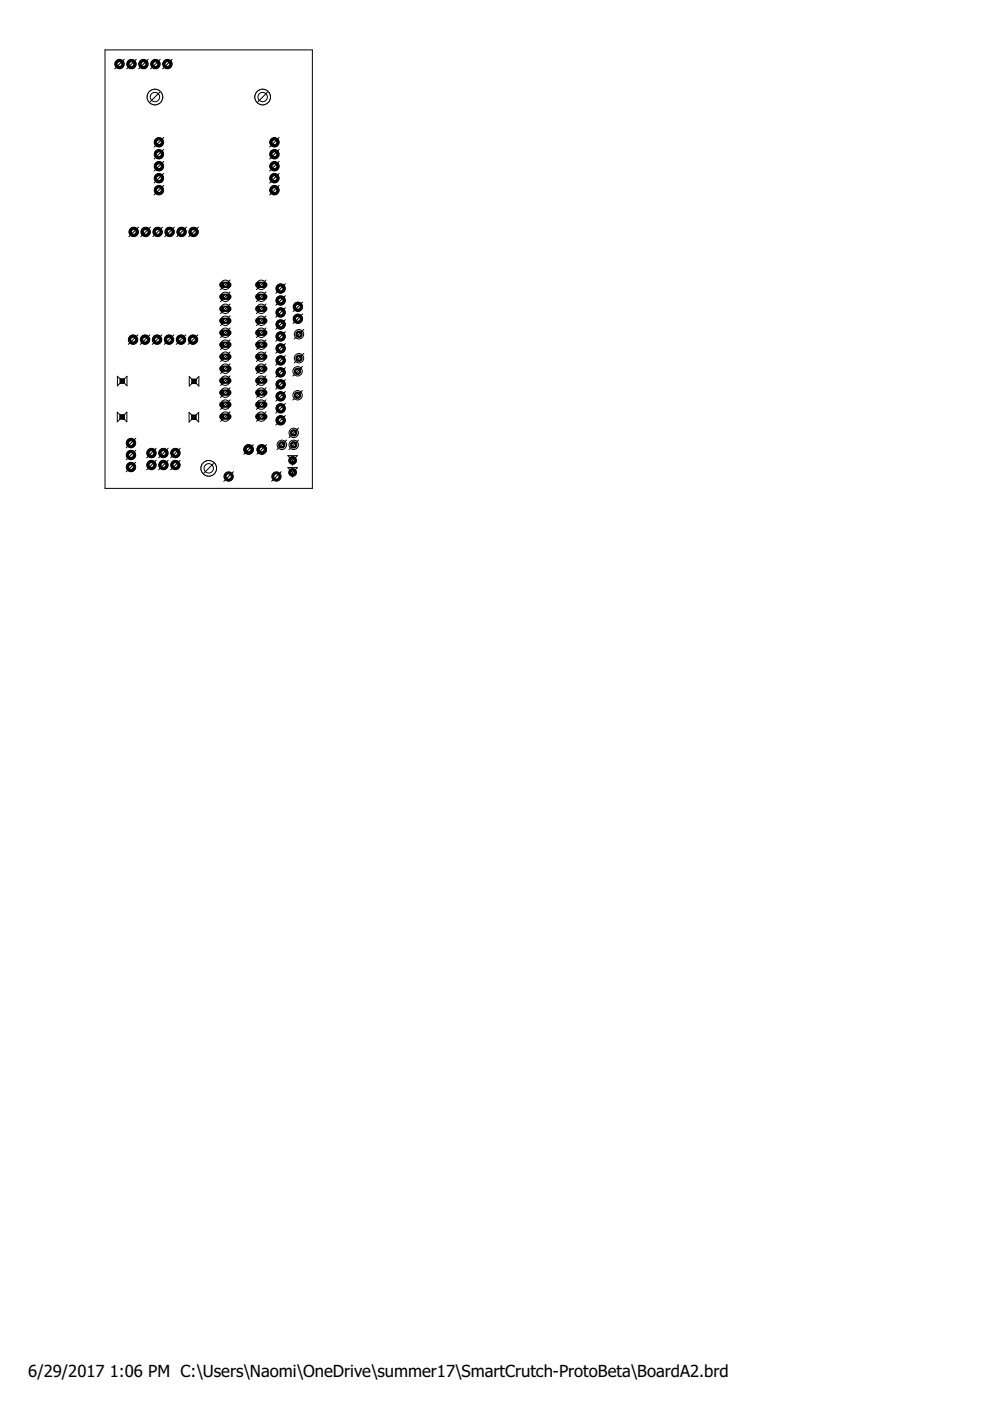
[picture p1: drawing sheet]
<svg xmlns="http://www.w3.org/2000/svg" width="210mm" height="297mm" viewBox="0 0 210 297" stroke-linecap="round" stroke-linejoin="round" font-family="sans-serif">
<defs><g id="words">
<g font-size="3.5">
<text x="6" y="291.8">6/29/2017</text>
<text x="23.3" y="291.8">1:06 PM C:\Users\Naomi\OneDrive\summer17\SmartCrutch-ProtoBeta\BoardA2.brd</text>
</g>
</g></defs>
<circle cx="52.7" cy="95.3" r="1.02" fill="#000" stroke="#000" stroke-width=".21"/>
<circle cx="52.7" cy="95.3" r=".51" fill="#fff" stroke="#000" stroke-width=".21"/>
<circle cx="55.5" cy="95.3" r="1.02" fill="#000" stroke="#000" stroke-width=".21"/>
<circle cx="55.5" cy="95.3" r=".51" fill="#fff" stroke="#000" stroke-width=".21"/>
<path d="M47.1 60.4h1.3" fill="none" stroke="#000" stroke-width="1.3"/>
<circle cx="47.8" cy="60.4" r=".4" fill="#fff" stroke="#000" stroke-width=".21"/>
<path d="M47.1 62.9h1.3" fill="none" stroke="#000" stroke-width="1.3"/>
<circle cx="47.8" cy="62.9" r=".4" fill="#fff" stroke="#000" stroke-width=".21"/>
<path d="M47.1 65.5h1.3" fill="none" stroke="#000" stroke-width="1.3"/>
<circle cx="47.8" cy="65.5" r=".4" fill="#fff" stroke="#000" stroke-width=".21"/>
<path d="M47.1 68h1.3" fill="none" stroke="#000" stroke-width="1.3"/>
<circle cx="47.8" cy="68" r=".4" fill="#fff" stroke="#000" stroke-width=".21"/>
<path d="M47.1 70.5h1.3" fill="none" stroke="#000" stroke-width="1.3"/>
<circle cx="47.8" cy="70.5" r=".4" fill="#fff" stroke="#000" stroke-width=".21"/>
<path d="M47.1 73.1h1.3" fill="none" stroke="#000" stroke-width="1.3"/>
<circle cx="47.8" cy="73.1" r=".4" fill="#fff" stroke="#000" stroke-width=".21"/>
<path d="M47.1 75.6h1.3" fill="none" stroke="#000" stroke-width="1.3"/>
<circle cx="47.8" cy="75.6" r=".4" fill="#fff" stroke="#000" stroke-width=".21"/>
<path d="M47.1 78.2h1.3" fill="none" stroke="#000" stroke-width="1.3"/>
<circle cx="47.8" cy="78.2" r=".4" fill="#fff" stroke="#000" stroke-width=".21"/>
<path d="M47.1 80.7h1.3" fill="none" stroke="#000" stroke-width="1.3"/>
<circle cx="47.8" cy="80.7" r=".4" fill="#fff" stroke="#000" stroke-width=".21"/>
<path d="M47.1 83.2h1.3" fill="none" stroke="#000" stroke-width="1.3"/>
<circle cx="47.8" cy="83.2" r=".4" fill="#fff" stroke="#000" stroke-width=".21"/>
<path d="M47.1 85.8h1.3" fill="none" stroke="#000" stroke-width="1.3"/>
<circle cx="47.8" cy="85.8" r=".4" fill="#fff" stroke="#000" stroke-width=".21"/>
<path d="M47.1 88.3h1.3" fill="none" stroke="#000" stroke-width="1.3"/>
<circle cx="47.8" cy="88.3" r=".4" fill="#fff" stroke="#000" stroke-width=".21"/>
<path d="M54.7 88.3h1.3" fill="none" stroke="#000" stroke-width="1.3"/>
<circle cx="55.4" cy="88.3" r=".4" fill="#fff" stroke="#000" stroke-width=".21"/>
<path d="M54.7 85.8h1.3" fill="none" stroke="#000" stroke-width="1.3"/>
<circle cx="55.4" cy="85.8" r=".4" fill="#fff" stroke="#000" stroke-width=".21"/>
<path d="M54.7 83.2h1.3" fill="none" stroke="#000" stroke-width="1.3"/>
<circle cx="55.4" cy="83.2" r=".4" fill="#fff" stroke="#000" stroke-width=".21"/>
<path d="M54.7 80.7h1.3" fill="none" stroke="#000" stroke-width="1.3"/>
<circle cx="55.4" cy="80.7" r=".4" fill="#fff" stroke="#000" stroke-width=".21"/>
<path d="M54.7 78.2h1.3" fill="none" stroke="#000" stroke-width="1.3"/>
<circle cx="55.4" cy="78.2" r=".4" fill="#fff" stroke="#000" stroke-width=".21"/>
<path d="M54.7 75.6h1.3" fill="none" stroke="#000" stroke-width="1.3"/>
<circle cx="55.4" cy="75.6" r=".4" fill="#fff" stroke="#000" stroke-width=".21"/>
<path d="M54.7 73.1h1.3" fill="none" stroke="#000" stroke-width="1.3"/>
<circle cx="55.4" cy="73.1" r=".4" fill="#fff" stroke="#000" stroke-width=".21"/>
<path d="M54.7 70.5h1.3" fill="none" stroke="#000" stroke-width="1.3"/>
<circle cx="55.4" cy="70.5" r=".4" fill="#fff" stroke="#000" stroke-width=".21"/>
<path d="M54.7 68h1.3" fill="none" stroke="#000" stroke-width="1.3"/>
<circle cx="55.4" cy="68" r=".4" fill="#fff" stroke="#000" stroke-width=".21"/>
<path d="M54.7 65.5h1.3" fill="none" stroke="#000" stroke-width="1.3"/>
<circle cx="55.4" cy="65.5" r=".4" fill="#fff" stroke="#000" stroke-width=".21"/>
<path d="M54.7 62.9h1.3" fill="none" stroke="#000" stroke-width="1.3"/>
<circle cx="55.4" cy="62.9" r=".4" fill="#fff" stroke="#000" stroke-width=".21"/>
<path d="M54.7 60.4h1.3" fill="none" stroke="#000" stroke-width="1.3"/>
<circle cx="55.4" cy="60.4" r=".4" fill="#fff" stroke="#000" stroke-width=".21"/>
<circle cx="32.1" cy="98.6" r=".93" fill="#000" stroke="#000" stroke-width=".21"/>
<circle cx="32.1" cy="98.6" r=".51" fill="#fff" stroke="#000" stroke-width=".21"/>
<circle cx="32.1" cy="96.1" r=".93" fill="#000" stroke="#000" stroke-width=".21"/>
<circle cx="32.1" cy="96.1" r=".51" fill="#fff" stroke="#000" stroke-width=".21"/>
<circle cx="34.6" cy="98.6" r=".93" fill="#000" stroke="#000" stroke-width=".21"/>
<circle cx="34.6" cy="98.6" r=".51" fill="#fff" stroke="#000" stroke-width=".21"/>
<circle cx="34.6" cy="96.1" r=".93" fill="#000" stroke="#000" stroke-width=".21"/>
<circle cx="34.6" cy="96.1" r=".51" fill="#fff" stroke="#000" stroke-width=".21"/>
<circle cx="37.2" cy="98.6" r=".93" fill="#000" stroke="#000" stroke-width=".21"/>
<circle cx="37.2" cy="98.6" r=".51" fill="#fff" stroke="#000" stroke-width=".21"/>
<circle cx="37.2" cy="96.1" r=".93" fill="#000" stroke="#000" stroke-width=".21"/>
<circle cx="37.2" cy="96.1" r=".51" fill="#fff" stroke="#000" stroke-width=".21"/>
<path d="M25.4 80.3h1v1h-1z" fill="#000" stroke="#000" stroke-width=".21"/>
<circle cx="25.9" cy="80.8" r=".23" fill="#fff" stroke="#000" stroke-width=".21"/>
<path d="M25.4 87.9h1v1h-1z" fill="#000" stroke="#000" stroke-width=".21"/>
<circle cx="25.9" cy="88.4" r=".23" fill="#fff" stroke="#000" stroke-width=".21"/>
<path d="M40.6 88h1v.9h-1z" fill="#000" stroke="#000" stroke-width=".21"/>
<circle cx="41.1" cy="88.5" r=".23" fill="#fff" stroke="#000" stroke-width=".21"/>
<path d="M40.7 80.4h.9v.9h-.9z" fill="#000" stroke="#000" stroke-width=".21"/>
<circle cx="41.1" cy="80.8" r=".23" fill="#fff" stroke="#000" stroke-width=".21"/>
<circle cx="28.3" cy="49.2" r=".93" fill="#000" stroke="#000" stroke-width=".21"/>
<circle cx="28.3" cy="49.2" r=".51" fill="#fff" stroke="#000" stroke-width=".21"/>
<circle cx="30.9" cy="49.2" r=".93" fill="#000" stroke="#000" stroke-width=".21"/>
<circle cx="30.9" cy="49.2" r=".51" fill="#fff" stroke="#000" stroke-width=".21"/>
<circle cx="33.4" cy="49.2" r=".93" fill="#000" stroke="#000" stroke-width=".21"/>
<circle cx="33.4" cy="49.2" r=".51" fill="#fff" stroke="#000" stroke-width=".21"/>
<circle cx="36" cy="49.2" r=".93" fill="#000" stroke="#000" stroke-width=".21"/>
<circle cx="36" cy="49.2" r=".51" fill="#fff" stroke="#000" stroke-width=".21"/>
<circle cx="38.5" cy="49.2" r=".93" fill="#000" stroke="#000" stroke-width=".21"/>
<circle cx="38.5" cy="49.2" r=".51" fill="#fff" stroke="#000" stroke-width=".21"/>
<circle cx="41" cy="49.2" r=".93" fill="#000" stroke="#000" stroke-width=".21"/>
<circle cx="41" cy="49.2" r=".51" fill="#fff" stroke="#000" stroke-width=".21"/>
<circle cx="28.2" cy="72" r=".93" fill="#000" stroke="#000" stroke-width=".21"/>
<circle cx="28.2" cy="72" r=".51" fill="#fff" stroke="#000" stroke-width=".21"/>
<circle cx="30.8" cy="72" r=".93" fill="#000" stroke="#000" stroke-width=".21"/>
<circle cx="30.8" cy="72" r=".51" fill="#fff" stroke="#000" stroke-width=".21"/>
<circle cx="33.3" cy="72" r=".93" fill="#000" stroke="#000" stroke-width=".21"/>
<circle cx="33.3" cy="72" r=".51" fill="#fff" stroke="#000" stroke-width=".21"/>
<circle cx="35.8" cy="72" r=".93" fill="#000" stroke="#000" stroke-width=".21"/>
<circle cx="35.8" cy="72" r=".51" fill="#fff" stroke="#000" stroke-width=".21"/>
<circle cx="38.4" cy="72" r=".93" fill="#000" stroke="#000" stroke-width=".21"/>
<circle cx="38.4" cy="72" r=".51" fill="#fff" stroke="#000" stroke-width=".21"/>
<circle cx="40.9" cy="72" r=".93" fill="#000" stroke="#000" stroke-width=".21"/>
<circle cx="40.9" cy="72" r=".51" fill="#fff" stroke="#000" stroke-width=".21"/>
<circle cx="58.2" cy="30.2" r=".93" fill="#000" stroke="#000" stroke-width=".21"/>
<circle cx="58.2" cy="30.2" r=".51" fill="#fff" stroke="#000" stroke-width=".21"/>
<circle cx="58.2" cy="32.7" r=".93" fill="#000" stroke="#000" stroke-width=".21"/>
<circle cx="58.2" cy="32.7" r=".51" fill="#fff" stroke="#000" stroke-width=".21"/>
<circle cx="58.2" cy="35.2" r=".93" fill="#000" stroke="#000" stroke-width=".21"/>
<circle cx="58.2" cy="35.2" r=".51" fill="#fff" stroke="#000" stroke-width=".21"/>
<circle cx="58.2" cy="37.8" r=".93" fill="#000" stroke="#000" stroke-width=".21"/>
<circle cx="58.2" cy="37.8" r=".51" fill="#fff" stroke="#000" stroke-width=".21"/>
<circle cx="58.2" cy="40.3" r=".93" fill="#000" stroke="#000" stroke-width=".21"/>
<circle cx="58.2" cy="40.3" r=".51" fill="#fff" stroke="#000" stroke-width=".21"/>
<circle cx="33.7" cy="30.2" r=".93" fill="#000" stroke="#000" stroke-width=".21"/>
<circle cx="33.7" cy="30.2" r=".51" fill="#fff" stroke="#000" stroke-width=".21"/>
<circle cx="33.7" cy="32.7" r=".93" fill="#000" stroke="#000" stroke-width=".21"/>
<circle cx="33.7" cy="32.7" r=".51" fill="#fff" stroke="#000" stroke-width=".21"/>
<circle cx="33.7" cy="35.2" r=".93" fill="#000" stroke="#000" stroke-width=".21"/>
<circle cx="33.7" cy="35.2" r=".51" fill="#fff" stroke="#000" stroke-width=".21"/>
<circle cx="33.7" cy="37.8" r=".93" fill="#000" stroke="#000" stroke-width=".21"/>
<circle cx="33.7" cy="37.8" r=".51" fill="#fff" stroke="#000" stroke-width=".21"/>
<circle cx="33.7" cy="40.3" r=".93" fill="#000" stroke="#000" stroke-width=".21"/>
<circle cx="33.7" cy="40.3" r=".51" fill="#fff" stroke="#000" stroke-width=".21"/>
<circle cx="59.5" cy="61.2" r=".93" fill="#000" stroke="#000" stroke-width=".21"/>
<circle cx="59.5" cy="61.2" r=".51" fill="#fff" stroke="#000" stroke-width=".21"/>
<circle cx="59.5" cy="63.7" r=".93" fill="#000" stroke="#000" stroke-width=".21"/>
<circle cx="59.5" cy="63.7" r=".51" fill="#fff" stroke="#000" stroke-width=".21"/>
<circle cx="59.5" cy="66.3" r=".93" fill="#000" stroke="#000" stroke-width=".21"/>
<circle cx="59.5" cy="66.3" r=".51" fill="#fff" stroke="#000" stroke-width=".21"/>
<circle cx="59.5" cy="68.8" r=".93" fill="#000" stroke="#000" stroke-width=".21"/>
<circle cx="59.5" cy="68.8" r=".51" fill="#fff" stroke="#000" stroke-width=".21"/>
<circle cx="59.5" cy="71.3" r=".93" fill="#000" stroke="#000" stroke-width=".21"/>
<circle cx="59.5" cy="71.3" r=".51" fill="#fff" stroke="#000" stroke-width=".21"/>
<circle cx="59.5" cy="73.9" r=".93" fill="#000" stroke="#000" stroke-width=".21"/>
<circle cx="59.5" cy="73.9" r=".51" fill="#fff" stroke="#000" stroke-width=".21"/>
<circle cx="59.5" cy="76.4" r=".93" fill="#000" stroke="#000" stroke-width=".21"/>
<circle cx="59.5" cy="76.4" r=".51" fill="#fff" stroke="#000" stroke-width=".21"/>
<circle cx="59.5" cy="79" r=".93" fill="#000" stroke="#000" stroke-width=".21"/>
<circle cx="59.5" cy="79" r=".51" fill="#fff" stroke="#000" stroke-width=".21"/>
<circle cx="59.5" cy="81.5" r=".93" fill="#000" stroke="#000" stroke-width=".21"/>
<circle cx="59.5" cy="81.5" r=".51" fill="#fff" stroke="#000" stroke-width=".21"/>
<circle cx="59.5" cy="84" r=".93" fill="#000" stroke="#000" stroke-width=".21"/>
<circle cx="59.5" cy="84" r=".51" fill="#fff" stroke="#000" stroke-width=".21"/>
<circle cx="59.5" cy="86.6" r=".93" fill="#000" stroke="#000" stroke-width=".21"/>
<circle cx="59.5" cy="86.6" r=".51" fill="#fff" stroke="#000" stroke-width=".21"/>
<circle cx="59.5" cy="89.1" r=".93" fill="#000" stroke="#000" stroke-width=".21"/>
<circle cx="59.5" cy="89.1" r=".51" fill="#fff" stroke="#000" stroke-width=".21"/>
<circle cx="27.8" cy="99" r=".93" fill="#000" stroke="#000" stroke-width=".21"/>
<circle cx="27.8" cy="99" r=".51" fill="#fff" stroke="#000" stroke-width=".21"/>
<circle cx="27.8" cy="96.5" r=".93" fill="#000" stroke="#000" stroke-width=".21"/>
<circle cx="27.8" cy="96.5" r=".51" fill="#fff" stroke="#000" stroke-width=".21"/>
<circle cx="27.8" cy="93.9" r=".93" fill="#000" stroke="#000" stroke-width=".21"/>
<circle cx="27.8" cy="93.9" r=".51" fill="#fff" stroke="#000" stroke-width=".21"/>
<circle cx="63.4" cy="70.9" r=".71" fill="#000" stroke="#000" stroke-width=".21"/>
<circle cx="63.4" cy="70.9" r=".4" fill="#fff" stroke="#000" stroke-width=".21"/>
<circle cx="63.4" cy="75.9" r=".71" fill="#000" stroke="#000" stroke-width=".21"/>
<circle cx="63.4" cy="75.9" r=".4" fill="#fff" stroke="#000" stroke-width=".21"/>
<circle cx="63.1" cy="83.8" r=".71" fill="#000" stroke="#000" stroke-width=".21"/>
<circle cx="63.1" cy="83.8" r=".4" fill="#fff" stroke="#000" stroke-width=".21"/>
<circle cx="63.1" cy="78.7" r=".71" fill="#000" stroke="#000" stroke-width=".21"/>
<circle cx="63.1" cy="78.7" r=".4" fill="#fff" stroke="#000" stroke-width=".21"/>
<circle cx="59.8" cy="94.3" r=".71" fill="#000" stroke="#000" stroke-width=".21"/>
<circle cx="59.8" cy="94.3" r=".4" fill="#fff" stroke="#000" stroke-width=".21"/>
<circle cx="62.3" cy="94.3" r=".71" fill="#000" stroke="#000" stroke-width=".21"/>
<circle cx="62.3" cy="94.3" r=".4" fill="#fff" stroke="#000" stroke-width=".21"/>
<circle cx="62.3" cy="91.8" r=".71" fill="#000" stroke="#000" stroke-width=".21"/>
<circle cx="62.3" cy="91.8" r=".4" fill="#fff" stroke="#000" stroke-width=".21"/>
<circle cx="58.6" cy="101" r=".85" fill="#000" stroke="#000" stroke-width=".21"/>
<circle cx="58.6" cy="101" r=".55" fill="#fff" stroke="#000" stroke-width=".21"/>
<circle cx="48.5" cy="101" r=".85" fill="#000" stroke="#000" stroke-width=".21"/>
<circle cx="48.5" cy="101" r=".55" fill="#fff" stroke="#000" stroke-width=".21"/>
<circle cx="62" cy="100.2" r=".83" fill="#000" stroke="#000" stroke-width=".21"/>
<circle cx="62" cy="100.2" r=".36" fill="#fff" stroke="#000" stroke-width=".21"/>
<circle cx="62" cy="97.6" r=".83" fill="#000" stroke="#000" stroke-width=".21"/>
<circle cx="62" cy="97.6" r=".36" fill="#fff" stroke="#000" stroke-width=".21"/>
<circle cx="63.2" cy="67.6" r=".93" fill="#000" stroke="#000" stroke-width=".21"/>
<circle cx="63.2" cy="67.6" r=".51" fill="#fff" stroke="#000" stroke-width=".21"/>
<circle cx="63.2" cy="65" r=".93" fill="#000" stroke="#000" stroke-width=".21"/>
<circle cx="63.2" cy="65" r=".51" fill="#fff" stroke="#000" stroke-width=".21"/>
<circle cx="35.5" cy="13.6" r=".93" fill="#000" stroke="#000" stroke-width=".21"/>
<circle cx="35.5" cy="13.6" r=".51" fill="#fff" stroke="#000" stroke-width=".21"/>
<circle cx="33" cy="13.6" r=".93" fill="#000" stroke="#000" stroke-width=".21"/>
<circle cx="33" cy="13.6" r=".51" fill="#fff" stroke="#000" stroke-width=".21"/>
<circle cx="30.4" cy="13.6" r=".93" fill="#000" stroke="#000" stroke-width=".21"/>
<circle cx="30.4" cy="13.6" r=".51" fill="#fff" stroke="#000" stroke-width=".21"/>
<circle cx="27.9" cy="13.6" r=".93" fill="#000" stroke="#000" stroke-width=".21"/>
<circle cx="27.9" cy="13.6" r=".51" fill="#fff" stroke="#000" stroke-width=".21"/>
<circle cx="25.3" cy="13.6" r=".93" fill="#000" stroke="#000" stroke-width=".21"/>
<circle cx="25.3" cy="13.6" r=".51" fill="#fff" stroke="#000" stroke-width=".21"/>
<g fill="none" stroke="#000" stroke-width=".21">
<path d="M22.3 10.6h43.9v92.9h-43.9z"/>
<circle cx="44.3" cy="99.3" r="1.65"/>
</g>
<circle cx="44.3" cy="99.3" r="1.65" fill="#fff" stroke="#000" stroke-width=".21"/>
<circle cx="55.7" cy="20.6" r="1.65" fill="none" stroke="#000" stroke-width=".21"/>
<circle cx="55.7" cy="20.6" r="1.65" fill="#fff" stroke="#000" stroke-width=".21"/>
<circle cx="32.9" cy="20.6" r="1.65" fill="none" stroke="#000" stroke-width=".21"/>
<circle cx="32.9" cy="20.6" r="1.65" fill="#fff" stroke="#000" stroke-width=".21"/>
<g fill="none" stroke="#000" stroke-width=".21">
<path d="M26.4 12.6l-2.1 2M28.9 12.6l-2 2M31.4 12.6l-2 2M33.9 19.6l-2.1 2M34 12.6l-2.1 2M36.5 12.6l-2 2M56.7 19.6l-2 2M34.7 29.1l-2 2.1M34.7 31.7l-2 2M34.7 34.2l-2 2.1M34.7 36.8l-2 2M34.7 39.3l-2 2"/>
<path d="M59.2 29.1l-2 2.1M59.2 31.7l-2 2M59.2 34.2l-2 2.1M59.2 36.8l-2 2M59.2 39.3l-2 2M29.4 48.2l-2.1 2M31.9 48.2l-2 2M34.4 48.2l-2 2M37 48.2l-2.1 2M39.5 48.2l-2 2M42.1 48.2l-2.1 2M48.8 59.4l-2 2"/>
<path d="M56.4 59.4l-2 2M24.9 79.8l2 2v-2l-2 2zM29.2 71l-2 2M31.8 71l-2.1 2M34.3 71l-2 2M36.9 71l-2.1 2M39.4 71l-2 2M40.1 79.8v2.1l2.1-2.1v2.1zM41.9 71l-2 2M48.8 61.9l-2 2M48.8 64.5l-2 2M48.8 67l-2 2"/>
<path d="M48.8 69.5l-2 2.1M48.8 72.1l-2 2M48.8 74.6l-2 2M48.8 77.2l-2 2M48.8 79.7l-2 2M56.4 61.9l-2 2M56.4 64.5l-2 2M56.4 67l-2 2M56.4 69.5l-2 2.1M56.4 72.1l-2 2M56.4 74.6l-2 2M56.4 77.2l-2 2"/>
<path d="M56.4 79.7l-2 2M60.5 60.2l-2 2M60.5 62.7l-2 2M60.5 65.2l-2 2.1M60.5 67.8l-2 2M60.5 70.3l-2 2M60.5 72.9l-2 2M60.5 75.4l-2 2M60.5 77.9l-2 2.1M64.1 77.7l-2 2M64.2 64l-2.1 2.1M64.2 66.6l-2.1 2"/>
<path d="M64.4 69.8l-2 2.1M64.4 74.9l-2 2.1M24.9 87.4v2l2-2v2zM28.8 98l-2 2M28.8 95.5l-2 2M28.8 92.9l-2 2.1M33.1 97.6l-2 2M33.1 95l-2 2.1M35.7 95l-2.1 2.1M35.7 97.6l-2.1 2M38.2 95l-2 2.1M38.2 97.6l-2 2"/>
<path d="M40.1 87.4l2 2.1v-2.1l-2 2.1zM45.3 98.3l-2.1 2M48.8 82.2l-2 2.1M48.8 84.8l-2 2M48.8 87.3l-2 2M53.7 94.3l-2 2M56.4 87.3l-2 2M56.4 84.8l-2 2M56.4 82.2l-2 2.1M56.5 94.3l-2 2M60.5 80.5l-2 2M60.5 83l-2 2"/>
<path d="M60.5 85.6l-2 2M60.5 88.1l-2 2M60.8 93.3l-2.1 2M61 96.6h2.1l-1.1 1zM61 99.1h2.1l-1.1 1.1zM62 97.6v1M63.3 93.3l-2 2M63.3 90.8l-2 2M64.1 82.8l-2 2M49.5 100l-2 2M59.6 100l-2 2M62 100.2v1"/>
<circle cx="25.3" cy="13.6" r=".99"/>
<circle cx="27.9" cy="13.6" r=".99"/>
<circle cx="30.4" cy="13.6" r=".99"/>
<circle cx="33" cy="13.6" r=".99"/>
<circle cx="35.5" cy="13.6" r=".99"/>
<circle cx="32.9" cy="20.6" r=".99"/>
<circle cx="33.7" cy="35.2" r=".99"/>
<circle cx="33.7" cy="32.7" r=".99"/>
<circle cx="33.7" cy="30.2" r=".99"/>
<circle cx="33.7" cy="37.8" r=".99"/>
<circle cx="55.7" cy="20.6" r=".99"/>
<circle cx="58.2" cy="35.2" r=".99"/>
<circle cx="58.2" cy="37.8" r=".99"/>
<circle cx="58.2" cy="30.2" r=".99"/>
<circle cx="58.2" cy="32.7" r=".99"/>
<circle cx="28.3" cy="49.2" r=".99"/>
<circle cx="30.9" cy="49.2" r=".99"/>
<circle cx="33.4" cy="49.2" r=".99"/>
<circle cx="33.7" cy="40.3" r=".99"/>
<circle cx="36" cy="49.2" r=".99"/>
<circle cx="38.5" cy="49.2" r=".99"/>
<circle cx="41" cy="49.2" r=".99"/>
<circle cx="58.2" cy="40.3" r=".99"/>
<circle cx="28.2" cy="72" r=".99"/>
<circle cx="30.8" cy="72" r=".99"/>
<circle cx="33.3" cy="72" r=".99"/>
<circle cx="35.8" cy="72" r=".99"/>
<circle cx="38.4" cy="72" r=".99"/>
<circle cx="40.9" cy="72" r=".99"/>
<circle cx="47.8" cy="60.4" r=".99"/>
<circle cx="47.8" cy="75.6" r=".99"/>
<circle cx="47.8" cy="68" r=".99"/>
<circle cx="47.8" cy="62.9" r=".99"/>
<circle cx="47.8" cy="65.5" r=".99"/>
<circle cx="47.8" cy="70.5" r=".99"/>
<circle cx="47.8" cy="73.1" r=".99"/>
<circle cx="47.8" cy="78.2" r=".99"/>
<circle cx="55.4" cy="78.2" r=".99"/>
<circle cx="55.4" cy="70.5" r=".99"/>
<circle cx="55.4" cy="68" r=".99"/>
<circle cx="55.4" cy="75.6" r=".99"/>
<circle cx="55.4" cy="65.5" r=".99"/>
<circle cx="55.4" cy="62.9" r=".99"/>
<circle cx="55.4" cy="60.4" r=".99"/>
<circle cx="55.4" cy="73.1" r=".99"/>
<circle cx="59.5" cy="63.7" r=".99"/>
<circle cx="59.5" cy="76.4" r=".99"/>
<circle cx="59.5" cy="73.9" r=".99"/>
<circle cx="59.5" cy="61.2" r=".99"/>
<circle cx="59.5" cy="66.3" r=".99"/>
<circle cx="59.5" cy="68.8" r=".99"/>
<circle cx="59.5" cy="79" r=".99"/>
<circle cx="59.5" cy="71.3" r=".99"/>
<circle cx="63.1" cy="78.7" r=".99"/>
<circle cx="63.2" cy="65" r=".99"/>
<circle cx="63.2" cy="67.6" r=".99"/>
<circle cx="63.4" cy="70.9" r=".99"/>
<circle cx="63.4" cy="75.9" r=".99"/>
<circle cx="27.8" cy="99" r=".99"/>
<circle cx="27.8" cy="96.5" r=".99"/>
<circle cx="27.8" cy="93.9" r=".99"/>
<circle cx="32.1" cy="96.1" r=".99"/>
<circle cx="32.1" cy="98.6" r=".99"/>
<circle cx="34.6" cy="96.1" r=".99"/>
<circle cx="34.6" cy="98.6" r=".99"/>
<circle cx="37.2" cy="96.1" r=".99"/>
<circle cx="37.2" cy="98.6" r=".99"/>
<circle cx="44.3" cy="99.3" r=".99"/>
<circle cx="47.8" cy="88.3" r=".99"/>
<circle cx="47.8" cy="83.2" r=".99"/>
<circle cx="47.8" cy="80.7" r=".99"/>
<circle cx="47.8" cy="85.8" r=".99"/>
<circle cx="52.7" cy="95.3" r=".99"/>
<circle cx="55.4" cy="88.3" r=".99"/>
<circle cx="55.4" cy="83.2" r=".99"/>
<circle cx="55.4" cy="80.7" r=".99"/>
<circle cx="55.4" cy="85.8" r=".99"/>
<circle cx="55.5" cy="95.3" r=".99"/>
<circle cx="59.5" cy="89.1" r=".99"/>
<circle cx="59.5" cy="86.6" r=".99"/>
<circle cx="59.5" cy="81.5" r=".99"/>
<circle cx="59.5" cy="84" r=".99"/>
<circle cx="59.8" cy="94.3" r=".99"/>
<circle cx="62.3" cy="94.3" r=".99"/>
<circle cx="62.3" cy="91.8" r=".99"/>
<circle cx="63.1" cy="83.8" r=".99"/>
<circle cx="48.5" cy="101" r=".99"/>
<circle cx="58.6" cy="101" r=".99"/>
</g>
<use href="#words"/>
</svg>
